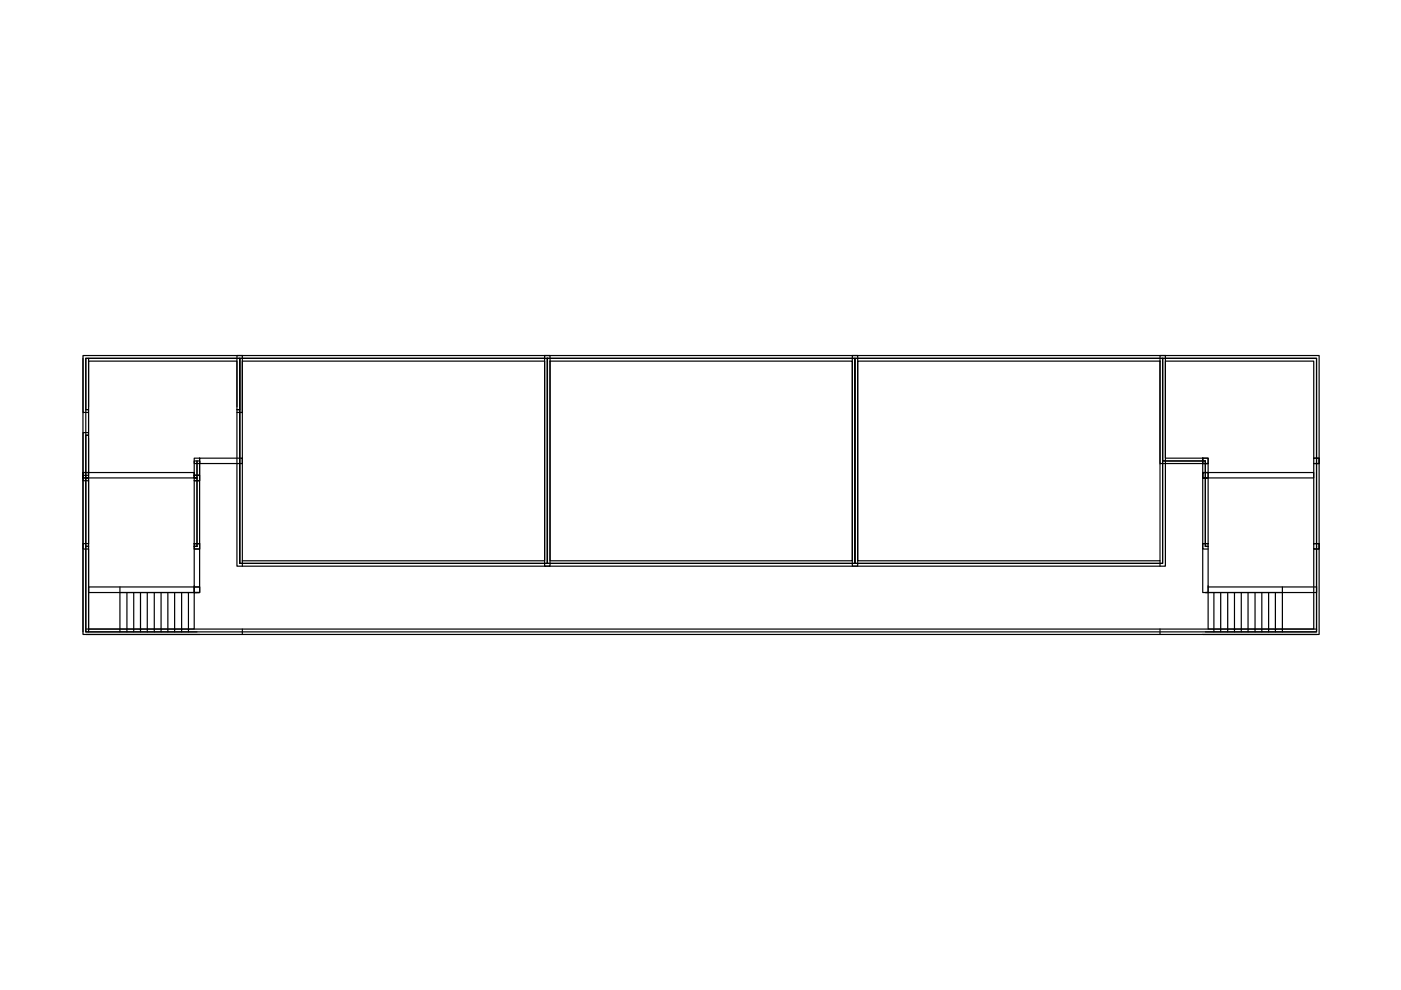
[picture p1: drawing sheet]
<svg xmlns="http://www.w3.org/2000/svg" width="297mm" height="210mm" viewBox="0 0 297 210" stroke-linecap="round" stroke-linejoin="round" font-family="sans-serif">
<!-- layer: 1 - G -->
<g fill="none" stroke="#000" stroke-width=".25">
<path d="M17.6 76v58M18.2 76h260.9v58h-260.9zM18.8 76v58M50.2 75.4h66.4v44.6h-66.4zM50.8 76h65.3v43.5h-65.3zM51.4 76.6h64.1v42.3h-64.1zM115.5 75.4h66.3v44.6h-66.3zM116.1 76h65.2v43.5h-65.2zM116.1 76v43.5M116.6 76.6h64.1v42.3h-64.1zM180.7 75.4h66.4v44.6h-66.4zM181.3 76h65.2v43.5h-65.2z"/>
<path d="M181.3 76v43.5M181.8 76.6h64.1v42.3h-64.1zM246.5 76v43.5h-195.7v-43.5v43.5M18.2 92.3h.6h-.6v9h.6M18.2 86.9h.6h-.6v-10.9h32.6v10.9h-.6h.6M18.8 91.7h-1.2v10.2h1.2M18.8 86.3v-9.7h31.4v9.7M18.8 87.4h-1.2v-12h33.8v12h-1.2M41.8 97.7v3.6h-.6h.6v14.6h-.6h.6zM42.3 97.7v4.2h-1.1v13.4h1.1M246.5 97.7h9.1M255.6 97.7h-9.1v-21.7h32.6v58h-23.5"/>
<path d="M255.6 97.7v18.2h.5h-.5zM18.2 101.3h.6M18.2 115.9h.6M18.8 101.3h-.6v14.6h.6M18.8 100.8h-1.2v15.6h1.2v17h22.4v-9.2M18.8 115.9h-.6v18.1h23.6M18.8 115.3h-1.2v19.2h24.7M41.2 100.8h1.1v15.6h-1.1M41.2 101.3h.6M255 115.3h1.1v-17h-10.2v-22.9h33.8v22.9h-1.2v17h1.2v19.2h-24.7M256.1 116.4h-1.1v-19.3h-7.9v-20.5h31.4v20.5h1.2v19.3h-1.2v17h-22.4v-9.2M18.2 134.5h260.9"/>
<path d="M18.2 133.4h260.9M25.4 124.4v9.6M25.4 125.6h16.4M26.9 125.6v8.4M28.3 125.6v8.4M29.8 125.6v8.4M31.2 125.6v8.4M32.7 125.6v8.4M34.1 125.6v8.4M35.6 125.6v8.4M37 125.6v8.4M38.5 125.6v8.4"/>
<path d="M39.9 125.6v8.4M255.6 125.6h16.3M257.4 125.6v8.4M258.8 125.6v8.4M260.3 125.6v8.4M261.7 125.6v8.4M263.2 125.6v8.4M264.6 125.6v8.4M266.1 125.6v8.4M267.5 125.6v8.4M269 125.6v8.4M270.4 125.6v8.4"/>
<path d="M271.9 124.4v9.6"/>
</g>
<!-- layer: 0 -->
<g fill="none" stroke="#000" stroke-width=".25">
<path d="M41.2 97.7h1.1v3.1h-1.1zM41.2 97.1h1.1v1.2h-1.1zM42.3 97.1h9.1v1.2h-9.1zM255 97.1h1.1v1.2h-1.1zM278.5 97.1h1.2v1.2h-1.2zM17.6 100.2h23.6v1.1h-23.6zM18.8 100.2h-1.2v1.1h1.2M41.2 100.8h1.1v1.1h-1.1zM41.2 115.3h1.1v10.3h-1.1zM41.2 115.3h1.1v1.1h-1.1zM41.2 100.2v1.1M51.4 118.9v1.1"/>
<path d="M245.9 118.9v1.1M255 100.2h23.5v1.1h-23.5v-1.1v1.1h1.1v-1.1zM255 115.3h1.1v10.3h-1.1zM278.5 115.3h1.2v1.1h-1.2zM18.8 124.4h23.5v1.2h-23.5zM41.2 124.4h1.1v1.2h-1.1zM51.4 133.4v1.1M245.9 133.4v1.1M256.1 124.4h23v1.2h-23.5"/>
</g>
</svg>
